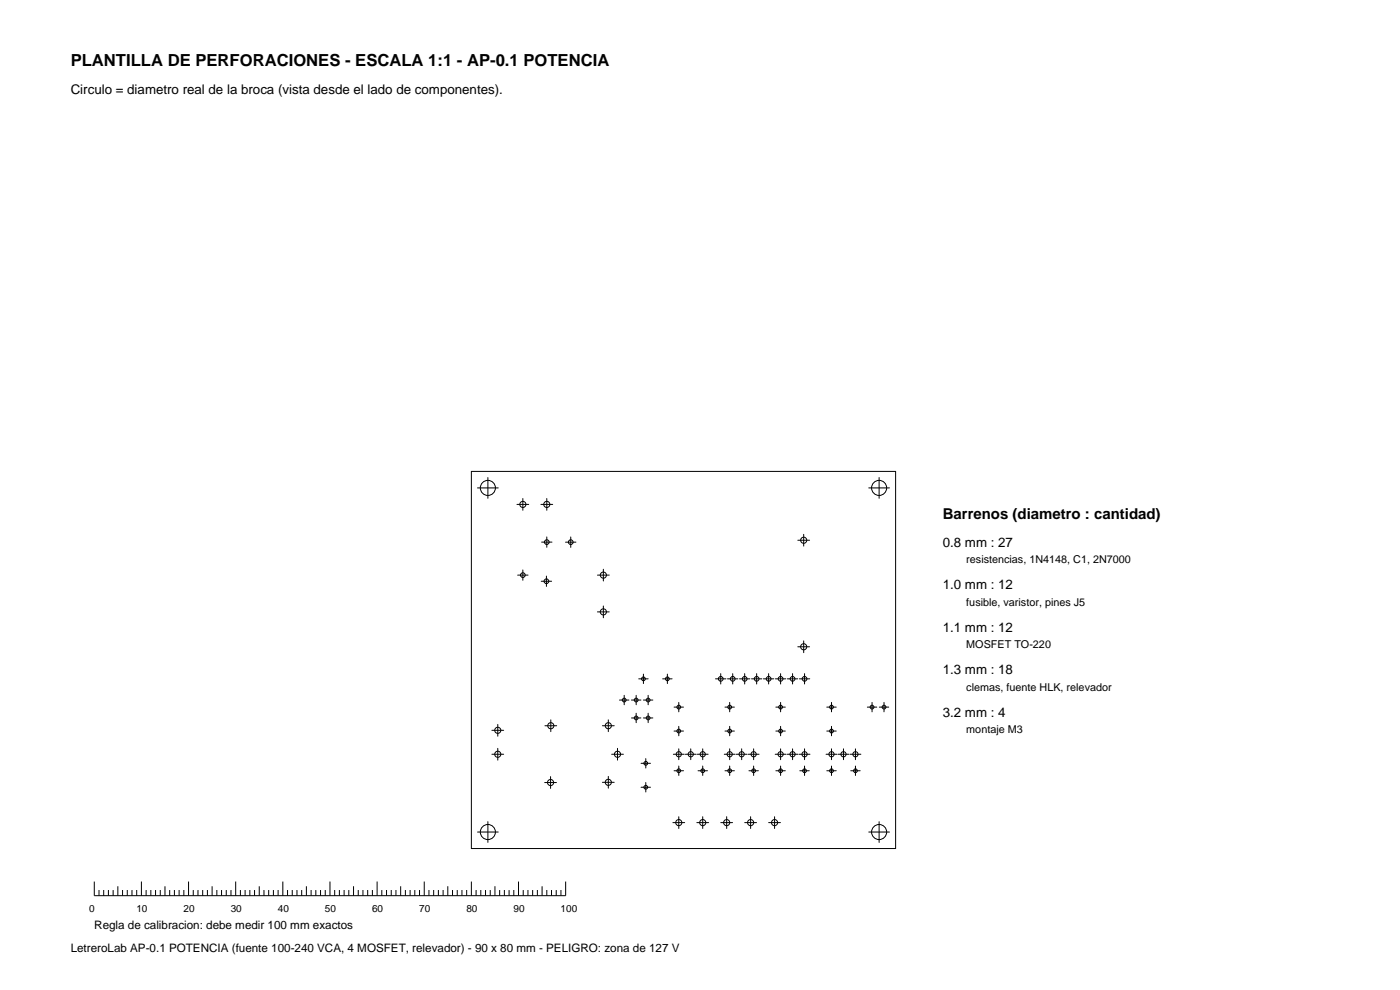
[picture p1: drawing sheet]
<svg xmlns="http://www.w3.org/2000/svg" width="297mm" height="210mm" viewBox="0 0 297 210" stroke-linecap="round" stroke-linejoin="round" font-family="sans-serif">
<defs><g id="words">
<text font-size="3.5" x="15" y="14">PLANTILLA DE PERFORACIONES - ESCALA 1:1 - AP-0.1 POTENCIA</text>
<text font-size="3.2" x="200" y="110">Barrenos (diametro : cantidad)</text>
<g font-size="2.8">
<text x="15" y="20">Circulo = diametro real de la broca (vista desde el lado de componentes).</text>
<text x="200" y="116">0.8 mm : 27</text>
<text x="200" y="125">1.0 mm : 12</text>
<text x="200" y="134">1.1 mm : 12</text>
<text x="200" y="143">1.3 mm : 18</text>
<text x="200" y="152">3.2 mm : 4</text>
</g>
<g font-size="2.5">
<text x="20" y="197">Regla de calibracion: debe medir 100 mm exactos</text>
<text x="15" y="202">LetreroLab AP-0.1 POTENCIA (fuente 100-240 VCA, 4 MOSFET, relevador) - 90 x 80 mm - PELIGRO: zona de 127 V</text>
</g>
<g font-size="2.3">
<text x="205" y="119.5">resistencias, 1N4148, C1, 2N7000</text>
<text x="205" y="128.5">fusible, varistor, pines J5</text>
<text x="205" y="137.5">MOSFET TO-220</text>
<text x="205" y="146.5">clemas, fuente HLK, relevador</text>
<text x="205" y="155.5">montaje M3</text>
</g>
<g font-size="2.1">
<text x="18.9" y="193.5">0</text>
<text x="28.9" y="193.5">10</text>
<text x="38.9" y="193.5">20</text>
<text x="48.9" y="193.5">30</text>
<text x="58.9" y="193.5">40</text>
<text x="68.9" y="193.5">50</text>
<text x="78.9" y="193.5">60</text>
<text x="88.9" y="193.5">70</text>
<text x="98.9" y="193.5">80</text>
<text x="108.9" y="193.5">90</text>
<text x="118.9" y="193.5">100</text>
</g>
</g></defs>
<g fill="none" stroke="#000" stroke-width=".21">
<path d="M100 100h90v80h-90zM101.3 103.5h4.4M103.5 101.3v4.4M109.7 107h2.5M110.9 105.8v2.5M114.7 107h2.5M114.9 115h2.2M116 105.8v2.5M116 113.9v2.2M120 115h2.2M121.1 113.9v2.2M169.2 114.6h2.5"/>
<path d="M170.5 113.4v2.5M184.3 103.5h4.4M186.5 101.3v4.4M109.8 122h2.2M110.9 120.9v2.2M114.8 123.3h2.2M115.9 122.2v2.2M126.7 122h2.6M126.7 129.8h2.6M128 120.8v2.5M128 128.6v2.5M169.2 137.2h2.5"/>
<path d="M170.5 136v2.5M104.3 154.9h2.5M105.6 153.7v2.5M105.6 158.8v2.5M115.6 154h2.5M116.8 152.7v2.5M127.8 154h2.5M129 152.7v2.5M131 158.8v2.5M131.4 148.5h2M132.4 147.5v2M134 148.5h2"/>
<path d="M134 152.3h2M135 147.5v2M135 151.3v2M135.5 144h2M136.5 148.5h2M136.5 152.3h2M136.5 143v2M137.5 147.5v2M137.5 151.3v2M140.6 144h2M141.6 143v2M143 150h2"/>
<path d="M143 155.1h2M144 149v2M144 154.1v2M144 158.9v2.3M146.5 158.9v2.3M149.1 158.9v2.3M151.8 144h2.2M152.9 142.9v2.2M153.8 150h2M153.8 155.1h2M154.3 144h2.2M154.8 149v2"/>
<path d="M154.8 154.1v2M154.8 158.9v2.3M155.4 142.9v2.2M156.9 144h2.2M157.3 158.9v2.3M158 142.9v2.2M159.4 144h2.2M159.9 158.9v2.3M160.5 142.9v2.2M162 144h2.2M163.1 142.9v2.2M164.5 144h2.2"/>
<path d="M164.6 150h2M164.6 155.1h2M165.6 142.9v2.2M165.6 149v2M165.6 154.1v2M165.6 158.9v2.3M167 144h2.2M168.1 142.9v2.2M168.1 158.9v2.3M169.6 144h2.2M170.7 142.9v2.2M170.7 158.9v2.3"/>
<path d="M175.4 150h2M175.4 155.1h2M176.4 149v2M176.4 154.1v2M176.4 158.9v2.3M178.9 158.9v2.3M181.5 158.9v2.3M184 150h2M185 149v2M186.5 150h2M187.5 149v2M101.3 176.5h4.4"/>
<path d="M103.5 174.3v4.4M104.3 160h2.5M115.5 166h2.6M116.8 164.8v2.5M127.8 166h2.5M129 164.7v2.5M129.7 160h2.5M136 161.9h2M136 167h2M137 160.9v2M137 166v2M142.8 174.5h2.4"/>
<path d="M142.8 160h2.3M143 163.5h2M144 162.5v2M144 173.3v2.5M145.4 160h2.3M147.8 174.5h2.5M147.9 160h2.3M148.1 163.5h2M149.1 162.5v2M149.1 173.3v2.5M152.9 174.5h2.5M153.6 160h2.3"/>
<path d="M153.8 163.5h2M154.2 173.3v2.5M154.8 162.5v2M156.2 160h2.3M158 174.5h2.5M158.7 160h2.3M158.9 163.5h2M159.2 173.3v2.5M159.9 162.5v2M163.1 174.5h2.5M164.3 173.3v2.5M164.4 160h2.4"/>
<path d="M164.6 163.5h2M165.6 162.5v2M167 160h2.3M169.5 160h2.3M169.7 163.5h2M170.7 162.5v2M175.2 160h2.4M175.4 163.5h2M176.4 162.5v2M177.8 160h2.3M180.3 160h2.3M180.5 163.5h2"/>
<path d="M181.5 162.5v2M184.3 176.5h4.4M186.5 174.3v4.4M20 187v3h100v-3M21 188.8v1.2M22 188.8v1.2M23 188.8v1.2M24 188.8v1.2M25 188v2M26 188.8v1.2M27 188.8v1.2M28 188.8v1.2"/>
<path d="M29 188.8v1.2M30 187v3M31 188.8v1.2M32 188.8v1.2M33 188.8v1.2M34 188.8v1.2M35 188v2M36 188.8v1.2M37 188.8v1.2M38 188.8v1.2M39 188.8v1.2M40 187v3"/>
<path d="M41 188.8v1.2M42 188.8v1.2M43 188.8v1.2M44 188.8v1.2M45 188v2M46 188.8v1.2M47 188.8v1.2M48 188.8v1.2M49 188.8v1.2M50 187v3M51 188.8v1.2M52 188.8v1.2"/>
<path d="M53 188.8v1.2M54 188.8v1.2M55 188v2M56 188.8v1.2M57 188.8v1.2M58 188.8v1.2M59 188.8v1.2M60 187v3M61 188.8v1.2M62 188.8v1.2M63 188.8v1.2M64 188.8v1.2"/>
<path d="M65 188v2M66 188.8v1.2M67 188.8v1.2M68 188.8v1.2M69 188.8v1.2M70 187v3M71 188.8v1.2M72 188.8v1.2M73 188.8v1.2M74 188.8v1.2M75 188v2M76 188.8v1.2"/>
<path d="M77 188.8v1.2M78 188.8v1.2M79 188.8v1.2M80 187v3M81 188.8v1.2M82 188.8v1.2M83 188.8v1.2M84 188.8v1.2M85 188v2M86 188.8v1.2M87 188.8v1.2M88 188.8v1.2"/>
<path d="M89 188.8v1.2M90 187v3M91 188.8v1.2M92 188.8v1.2M93 188.8v1.2M94 188.8v1.2M95 188v2M96 188.8v1.2M97 188.8v1.2M98 188.8v1.2M99 188.8v1.2M100 187v3"/>
<path d="M101 188.8v1.2M102 188.8v1.2M103 188.8v1.2M104 188.8v1.2M105 188v2M106 188.8v1.2M107 188.8v1.2M108 188.8v1.2M109 188.8v1.2M110 187v3M111 188.8v1.2M112 188.8v1.2"/>
<path d="M113 188.8v1.2M114 188.8v1.2M115 188v2M116 188.8v1.2M117 188.8v1.2M118 188.8v1.2M119 188.8v1.2"/>
<circle cx="103.5" cy="103.5" r="1.6"/>
<circle cx="110.9" cy="107" r=".65"/>
<circle cx="116" cy="115" r=".5"/>
<circle cx="116" cy="107" r=".65"/>
<circle cx="121.1" cy="115" r=".5"/>
<circle cx="170.5" cy="114.6" r=".65"/>
<circle cx="186.5" cy="103.5" r="1.6"/>
<circle cx="110.9" cy="122" r=".5"/>
<circle cx="115.9" cy="123.3" r=".5"/>
<circle cx="128" cy="122" r=".65"/>
<circle cx="128" cy="129.8" r=".65"/>
<circle cx="170.5" cy="137.2" r=".65"/>
<circle cx="105.6" cy="154.9" r=".65"/>
<circle cx="105.6" cy="160" r=".65"/>
<circle cx="116.8" cy="153.9" r=".65"/>
<circle cx="129" cy="153.9" r=".65"/>
<circle cx="131" cy="160" r=".65"/>
<circle cx="132.4" cy="148.5" r=".4"/>
<circle cx="135" cy="148.5" r=".4"/>
<circle cx="135" cy="152.3" r=".4"/>
<circle cx="136.5" cy="144" r=".4"/>
<circle cx="137.5" cy="148.5" r=".4"/>
<circle cx="137.5" cy="152.3" r=".4"/>
<circle cx="141.6" cy="144" r=".4"/>
<circle cx="144" cy="150" r=".4"/>
<circle cx="144" cy="155.1" r=".4"/>
<circle cx="152.9" cy="144" r=".5"/>
<circle cx="154.8" cy="150" r=".4"/>
<circle cx="154.8" cy="155.1" r=".4"/>
<circle cx="155.4" cy="144" r=".5"/>
<circle cx="158" cy="144" r=".5"/>
<circle cx="160.5" cy="144" r=".5"/>
<circle cx="163.1" cy="144" r=".5"/>
<circle cx="165.6" cy="144" r=".5"/>
<circle cx="165.6" cy="150" r=".4"/>
<circle cx="165.6" cy="155.1" r=".4"/>
<circle cx="168.1" cy="144" r=".5"/>
<circle cx="170.7" cy="144" r=".5"/>
<circle cx="176.4" cy="150" r=".4"/>
<circle cx="176.4" cy="155.1" r=".4"/>
<circle cx="185" cy="150" r=".4"/>
<circle cx="187.5" cy="150" r=".4"/>
<circle cx="103.5" cy="176.5" r="1.6"/>
<circle cx="116.8" cy="166" r=".65"/>
<circle cx="129.1" cy="165.9" r=".65"/>
<circle cx="137" cy="167" r=".4"/>
<circle cx="137" cy="161.9" r=".4"/>
<circle cx="144" cy="174.5" r=".65"/>
<circle cx="144" cy="163.5" r=".4"/>
<circle cx="144" cy="160" r=".55"/>
<circle cx="146.5" cy="160" r=".55"/>
<circle cx="149.1" cy="174.5" r=".65"/>
<circle cx="149.1" cy="163.5" r=".4"/>
<circle cx="149.1" cy="160" r=".55"/>
<circle cx="154.2" cy="174.5" r=".65"/>
<circle cx="154.8" cy="160" r=".55"/>
<circle cx="154.8" cy="163.5" r=".4"/>
<circle cx="157.3" cy="160" r=".55"/>
<circle cx="159.2" cy="174.5" r=".65"/>
<circle cx="159.9" cy="160" r=".55"/>
<circle cx="159.9" cy="163.5" r=".4"/>
<circle cx="164.3" cy="174.5" r=".65"/>
<circle cx="165.6" cy="160" r=".55"/>
<circle cx="165.6" cy="163.5" r=".4"/>
<circle cx="168.1" cy="160" r=".55"/>
<circle cx="170.7" cy="160" r=".55"/>
<circle cx="170.7" cy="163.5" r=".4"/>
<circle cx="176.4" cy="163.5" r=".4"/>
<circle cx="176.4" cy="160" r=".55"/>
<circle cx="178.9" cy="160" r=".55"/>
<circle cx="181.5" cy="163.5" r=".4"/>
<circle cx="181.5" cy="160" r=".55"/>
<circle cx="186.5" cy="176.5" r="1.6"/>
</g>
<use href="#words"/>
</svg>
